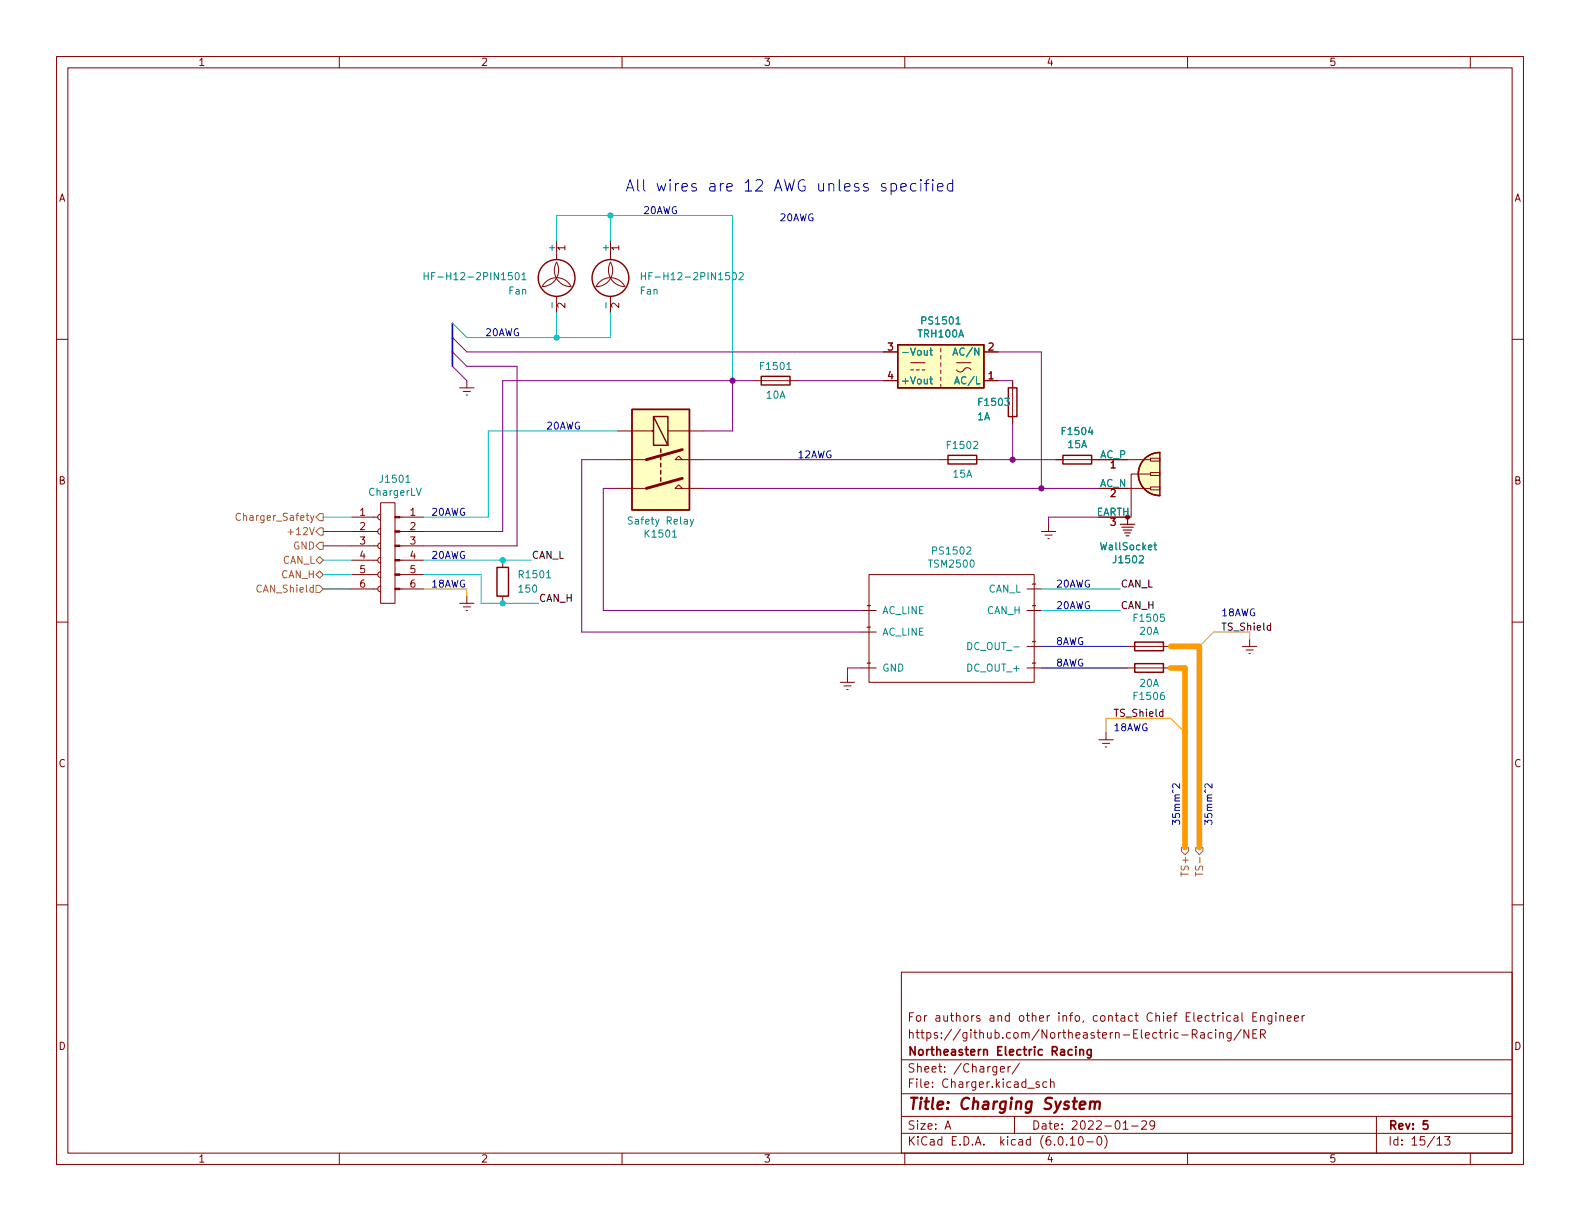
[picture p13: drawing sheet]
<svg xmlns="http://www.w3.org/2000/svg" width="279mm" height="216mm" viewBox="0 0 279 216" stroke-linecap="round" stroke-linejoin="round" font-family="sans-serif">
<defs><g id="words">
<text font-size="2.8" fill="#0000c2" x="110.5" y="33.9">All wires are 12 AWG unless specified</text>
<text font-size="2.8" fill="#840000" x="160.4" y="196.2">Title: Charging System</text>
<g font-size="2.1" fill="#840000">
<text x="160.4" y="183.6">https://github.com/Northeastern-Electric-Racing/NER</text>
<text x="160.4" y="180.6">For authors and other info, contact Chief Electrical Engineer</text>
<text x="160.4" y="189.7">Sheet: /Charger/</text>
<text x="160.4" y="186.7">Northeastern Electric Racing</text>
<text x="160.4" y="192.4">File: Charger.kicad_sch</text>
<text x="160.4" y="202.5">KiCad E.D.A. kicad (6.0.10-0)</text>
<text x="160.4" y="199.7">Size: A</text>
<text x="182.4" y="199.7">Date: 2022-01-29</text>
<text x="245.4" y="199.7">Rev: 5</text>
<text x="245.4" y="202.5">Id: 15/13</text>
</g>
<g font-size="1.8" fill="#840000">
<text x="35" y="11.6">1</text>
<text x="85" y="11.6">2</text>
<text x="135" y="11.6">3</text>
<text x="185" y="11.6">4</text>
<text x="235" y="11.6">5</text>
<text x="10.3" y="35.6">A</text>
<text x="267.7" y="35.6">A</text>
<text x="99.9" y="44.3" transform="rotate(-90 99.9 44.3)">1</text>
<text x="109.5" y="44.3" transform="rotate(-90 109.5 44.3)">1</text>
<text x="99.9" y="54.5" transform="rotate(-90 99.9 54.5)">2</text>
<text x="109.5" y="54.5" transform="rotate(-90 109.5 54.5)">2</text>
<text x="157" y="62">3</text>
<text x="174.8" y="62">2</text>
<text x="157" y="67.1">4</text>
<text x="174.8" y="67.1">1</text>
<text x="196.4" y="82.8">1</text>
<text x="10.3" y="85.7">B</text>
<text x="196.4" y="87.9">2</text>
<text x="267.7" y="85.7">B</text>
<text x="63.6" y="91.2">1</text>
<text x="63.6" y="93.7">2</text>
<text x="72.5" y="91.2">1</text>
<text x="72.5" y="93.7">2</text>
<text x="196.4" y="93">3</text>
<text x="63.6" y="96.3">3</text>
<text x="63.6" y="98.8">4</text>
<text x="63.6" y="101.3">5</text>
<text x="72.5" y="96.3">3</text>
<text x="72.5" y="98.8">4</text>
<text x="72.5" y="101.3">5</text>
<text x="63.6" y="103.9">6</text>
<text x="72.5" y="103.9">6</text>
<text x="153.7" y="107.7">~</text>
<text x="182.9" y="107.7">~</text>
<text x="182.9" y="103.9">~</text>
<text x="153.7" y="111.5">~</text>
<text x="153.7" y="117.9">~</text>
<text x="182.9" y="117.9">~</text>
<text x="182.9" y="114">~</text>
<text x="10.3" y="135.6">C</text>
<text x="267.7" y="135.6">C</text>
<text x="10.3" y="185.7">D</text>
<text x="267.7" y="185.7">D</text>
<text x="35" y="205.6">1</text>
<text x="85" y="205.6">2</text>
<text x="135" y="205.6">3</text>
<text x="185" y="205.6">4</text>
<text x="235" y="205.6">5</text>
</g>
<g font-size="1.8" fill="#008484">
<text x="98.2" y="44.3" transform="rotate(-90 98.2 44.3)">+</text>
<text x="107.7" y="44.3" transform="rotate(-90 107.7 44.3)">+</text>
<text x="76.7" y="49.5">HF-H12-2PIN1501</text>
<text x="90" y="52.1">Fan</text>
<text x="113.2" y="52.1">Fan</text>
<text x="115.1" y="49.5">HF-H12-2PIN1502</text>
<text x="98.2" y="54.3" transform="rotate(-90 98.2 54.3)">-</text>
<text x="107.7" y="54.3" transform="rotate(-90 107.7 54.3)">-</text>
<text x="162.4" y="59.7">TRH100A</text>
<text x="163.2" y="57.4">PS1501</text>
<text x="134.7" y="65.4">F1501</text>
<text x="159.3" y="62.9">-Vout</text>
<text x="169.2" y="62.9">AC/N</text>
<text x="135.5" y="70.5">10A</text>
<text x="159.3" y="67.9">+Vout</text>
<text x="169.4" y="67.9">AC/L</text>
<text x="173.3" y="71.8">F1503</text>
<text x="172.8" y="74.3">1A</text>
<text x="188" y="76.9">F1504</text>
<text x="167.7" y="79.4">F1502</text>
<text x="188.9" y="79.2">15A</text>
<text x="194.5" y="81">AC_P</text>
<text x="65.3" y="87.7">ChargerLV</text>
<text x="67.4" y="85.3">J1501</text>
<text x="168.6" y="84.5">15A</text>
<text x="194.4" y="86.1">AC_N</text>
<text x="111.6" y="92.7">Safety Relay</text>
<text x="114.2" y="95">K1501</text>
<text x="193.8" y="91.2">EARTH</text>
<text x="164.4" y="100.4">TSM2500</text>
<text x="165.1" y="98">PS1502</text>
<text x="194.8" y="97.3">WallSocket</text>
<text x="197.1" y="99.6">J1502</text>
<text x="91.9" y="104.8">150</text>
<text x="92" y="102.2">R1501</text>
<text x="174.7" y="104.8">CAN_L</text>
<text x="156" y="108.6">AC_LINE</text>
<text x="156" y="112.4">AC_LINE</text>
<text x="174.5" y="108.6">CAN_H</text>
<text x="200.7" y="109.9">F1505</text>
<text x="201.6" y="112.2">20A</text>
<text x="156" y="118.7">GND</text>
<text x="171.3" y="118.7">DC_OUT_+</text>
<text x="171.7" y="114.9">DC_OUT_-</text>
<text x="200.7" y="123.7">F1506</text>
<text x="201.6" y="121.4">20A</text>
</g>
<g font-size="1.8" fill="#848400">
<text x="42.7" y="92.1">Charger_Safety</text>
<text x="51.6" y="94.6">+12V</text>
<text x="49.9" y="99.7">CAN_L</text>
<text x="51.8" y="97.2">GND</text>
<text x="45.7" y="104.8">CAN_Shield</text>
<text x="49.7" y="102.2">CAN_H</text>
<text x="210.2" y="154.5" transform="rotate(-90 210.2 154.5)">TS+</text>
<text x="212.7" y="154.1" transform="rotate(-90 212.7 154.1)">TS-</text>
</g>
<g font-size="1.8">
<text x="94" y="98.8">CAN_L</text>
<text x="95.2" y="106.4">CAN_H</text>
<text x="198.1" y="103.9">CAN_L</text>
<text x="198.1" y="107.7">CAN_H</text>
<text x="215.9" y="111.5">TS_Shield</text>
<text x="196.8" y="126.7">TS_Shield</text>
</g>
<g font-size="1.7" fill="#0000c2">
<text x="113.7" y="37.8">20AWG</text>
<text x="137.8" y="39.1">20AWG</text>
<text x="85.7" y="59.4">20AWG</text>
<text x="96.5" y="75.9">20AWG</text>
<text x="141" y="81">12AWG</text>
<text x="76.2" y="91.2">20AWG</text>
<text x="76.2" y="98.8">20AWG</text>
<text x="76.2" y="103.9">18AWG</text>
<text x="186.7" y="107.7">20AWG</text>
<text x="186.7" y="103.9">20AWG</text>
<text x="215.9" y="109">18AWG</text>
<text x="186.7" y="117.9">8AWG</text>
<text x="186.7" y="114">8AWG</text>
<text x="196.8" y="129.3">18AWG</text>
<text x="208.7" y="146" transform="rotate(-90 208.7 146)">35mm^2</text>
<text x="214.4" y="146" transform="rotate(-90 214.4 146)">35mm^2</text>
</g>
</g></defs>
<g fill="none" stroke="#840000" stroke-width=".18">
<path d="M10 10h259.4v195.9h-259.4zM12 12h255.4v191.9h-255.4zM60 10v2M110 10v2M160 10v2M210 10v2M260 10v2M10 60h2M98.4 46.4a2.92 2.92 0 0 1-2.5 4.3 2.84 2.84 0 0 1 2.5-1.6 2.84 2.84 0 0 1 2.6 1.6 2.87 2.87 0 0 1-2.6-4.3zM98.4 42.5v3.4M98.4 52.4v2.8M107.9 42.5v3.4"/>
<path d="M107.9 52.4v2.8M108 46.4a2.87 2.87 0 0 1-2.6 4.3 2.84 2.84 0 0 1 2.6-1.6 2.84 2.84 0 0 1 2.5 1.6 2.92 2.92 0 0 1-2.5-4.3zM267.4 60h2M81.3 68.6h2.5M81.9 69.2h1.3M82.4 69.9h.3M82.5 67.3v1.3M109.2 76.2h6.4h-.3M118.1 76.2h6.4M133.3 67.3h7.7M156.2 67.3h2.5M156.2 62.2h2.5"/>
<path d="M161 64.1h2.6M161 65.4h.5M162.1 65.4h.5M163.1 65.4h.5M166.4 61.6v.6M166.4 62.9v.6M166.4 64.1v.7M166.4 65.4v.6M166.4 66.7v.6M166.4 67.9v.7M169.2 65.4a.82 .82 0 0 0 .8 .4 .82 .82 0 0 0 .6-.6 .72 .72 0 0 1 1.1 .2M169.2 64.1h2.5"/>
<path d="M174 67.3h2.5M174 62.2h2.5M179.1 67.3v7.6M62.2 91.4h4.6M62.2 94h4.6M62.2 99.1h4.6M62.2 96.5h4.6M67.3 98.6l-.3 .1-.2 .4 .2 .3 .3 .2M67.3 96l-.3 .2-.2 .3 .2 .4 .3 .1M67.3 93.5l-.3 .1-.2 .4 .2 .3 .3 .2M67.3 90.9l-.3 .2-.2 .3 .2 .4 .3 .1M67.3 88.9h2.5v17.8h-2.5z"/>
<path d="M70.7 91.4h4.2M70.7 94h4.2M70.7 99.1h4.2M70.7 96.5h4.2M88.9 99.1v1.2M109.2 81.3h5.1M109.2 86.4h5.1M120.6 86.4l-.6-.7-.6 .7h5.1M120.6 81.3l-.6-.7-.6 .7h5.1M166.4 81.3h7.6M184.1 94h2.6M184.8 94.6h1.3"/>
<path d="M185.3 95.3h.2M185.4 92.7v1.3M186.7 81.3h16.8M194.3 86.4h9.2M203.5 86.1h1.6v.5h-1.6zM203.5 83.6h1.6v.5h-1.6zM203.5 81h1.6v.5h-1.6zM203.5 83.8h-3.5v7.6h-5.7M10 110h2M62.2 104.1h4.6M62.2 101.6h4.6M67.3 103.6l-.3 .2-.2 .3 .2 .4 .3 .1"/>
<path d="M67.3 101.1l-.3 .1-.2 .4 .2 .4 .3 .1M67.3 101.6h.1M70.7 104.1h4.2M70.7 101.6h4.2M81.3 106.7h2.5M81.9 107.3h1.3M82.4 108h.3M82.5 105.4v1.3M88.9 105.4v1.3M149.9 119.4v1.3M152.4 108h2.5M152.4 111.8h2.5"/>
<path d="M152.4 118.1h2.5M153.7 101.6h29.2v19.1h-29.2zM181.6 108h2.5M181.6 104.1h2.5M181.6 118.1h2.5M181.6 114.3h2.5M199.4 118.1h7.6M199.4 114.3h7.6M219.7 114.3h2.5M220.3 114.9h1.3M220.9 115.6h.2M221 113v1.3"/>
<path d="M267.4 110h2M148.6 120.7h2.5M149.2 121.3h1.3M149.7 121.9h.3M194.3 130.8h2.5M194.9 131.4h1.3M195.5 132.1h.2M195.6 129.5v1.3M10 160h2M267.4 160h2M159.4 171.9h108v32h-108zM217.6 179.6h-.4l-.3 .3v.4l.1 .2h.6"/>
<path d="M218.3 179.6h.5l.1 1M218.9 179.9l-.5 .1a.29 .29 0 0 0-.2 .3 .29 .29 0 0 0 .2 .3l.5-.1M219.6 179.1v1.3l.2 .2M221.5 179.8h.5M222.3 179.1h-.8v1.5h.8M222.9 179.7l.2-.1h.4v1M222.9 179.6v1M224.9 179.6v1.2l-.3 .3-.3-.1M224.9 179.6h-.4l-.3 .3v.4l.1 .2h.6M225.6 179.1v.1M225.6 179.6v1M226.3 179.7l.2-.1h.4l.1 1"/>
<path d="M226.3 179.6v1M230.3 179.6v1M230.7 179.6h-.3l-.1 .3M159.4 197.4h108M159.4 193.4h108M159.4 187.4h108M167.1 199.7l.5-1.5 .5 1.5M167.3 199.2h.7M176.9 189.1l.7-.2-.1-.2-.4-.1-.2 .2 .1 .7h.5M178.3 188.6v1M178.7 188.6l-.3 .1-.1 .2M179.4 197.4v3"/>
<path d="M180.3 188l-1.3 1.9M183.8 191.4l-.4-.1-.2 .2 .1 .2 .5 .2v.3h-.6M185.1 191.4l-.4-.1-.3 .3v.4l.1 .2h.6M185.8 191.4l.2-.1 .3 .1 .1 .9M185.8 190.8v1.5M198.6 199.7h.9M200.1 199.1h1.2M201.9 198.3l.6-.1 .2 .1 .1 .3-1 1.1h1M204.2 198.8l-.3 .3-.4-.1-.2-.2 .2-.6h.4l.2 .1a.99 .99 0 0 1-.3 1.4h-.3M209 183h1.1M210.8 182.9l.7-.1 .2-.2-.1-.4-.2-.1h-.6v1.5M211.2 182.9l.5 .7"/>
<path d="M212.3 182.6h.6l.1 1M213 182.9l-.5 .1a.29 .29 0 0 0-.2 .3 .29 .29 0 0 0 .2 .3l.5-.1M214.3 182.6h-.4l-.3 .3v.4l.2 .2h.5M215 182.1v.1M215 182.6v1M215.7 182.7l.2-.1h.4v1M215.7 182.6v1M217.7 182.6v1.2l-.3 .3-.4-.1M217.7 182.6h-.4l-.3 .3v.4l.1 .2h.6M219.5 182l-1.3 1.9M220.8 182.1v1.5l-.8-1.5v1.5M221.5 182.8h.5"/>
<path d="M222.3 182.1h-.8v1.5h.8M222.9 182.9l.7-.1 .2-.2-.1-.4-.2-.1h-.6v1.5M223.3 182.9l.5 .7M227.6 180.1l.7-.2v-.3h-.5l-.2 .2 .1 .7h.6M228.9 180.1l.7-.2-.1-.3h-.4l-.2 .2 .1 .7h.5M243.4 197.4v6.5M60 203.9v2M110 203.9v2M159.4 200.4h108M160 203.9v2M189.3 201.4l.4-.4v1.5M189.3 202.5h.8"/>
<path d="M190.9 201h.1a.81 .81 0 0 1 .6 .6 .81 .81 0 0 1-.3 .8l-.1 .1a.81 .81 0 0 1-.6-.6 .81 .81 0 0 1 .3-.9zM192.2 201.9h1.1M194.2 201h.1a.81 .81 0 0 1 .6 .6 .81 .81 0 0 1-.3 .8l-.1 .1a.81 .81 0 0 1-.6-.6 .81 .81 0 0 1 .3-.9zM195.3 200.8a1.72 1.72 0 0 1 0 2.2M210 203.9v2M254.1 201.4l.4-.4v1.5M254.1 202.5h.9M255.5 201h.9l-.5 .5 .4 .2v.6l-.2 .2h-.4l-.2-.2M260 203.9v2"/>
</g>
<path d="M190.2 185.1v.1M190.2 185.6v1M191 185.7l.2-.1 .3 .1 .1 .9M191 185.6v1M193 185.6v1.2l-.3 .3-.4-.1M193 185.7l-.5-.1-.3 .3v.4l.2 .2h.6M252.5 198.2h-.8v.7l.2-.2 .5 .1 .1 .2v.5l-.3 .2-.5-.2" fill="none" stroke="#840000" stroke-width=".3"/>
<path d="M190.9 195.4l1-.2v-.3l-.2-.1-.6 .1-.2 .9 .2 .3 .6-.1M192.8 195a.49 .49 0 0 1 .9 .1l-.2 1M192.8 194.8l-.1 1.3M193.7 195.1a.5 .5 0 0 1 .7-.2v1.2" fill="none" stroke="#840000" stroke-width=".4"/>
<g fill="none" stroke="#008484" stroke-width=".18">
<path d="M75 48.2v1.3M75 48.8h.7M75.7 48.2v1.3M91.3 48.3l.1-.1a.68 .68 0 0 1 .4 .6 .68 .68 0 0 1-.4 .7 .84 .84 0 0 1-.1-1.2zM92.3 48.6l.4-.4v1.3M92.3 49.5h.7M113.4 48.8h.7M113.4 48.2v1.3M114.1 48.2v1.3M130.7 48.3l.5-.1 .2 .4-.8 .9h.8M164.4 62h.5M164.4 67h.5"/>
<path d="M164.6 61.5v1.1l.3 .2M164.6 66.6v1.1l.3 .2M168.5 62.8l.4-1.3 .5 1.3M71.8 85.3h.7M73.6 86.3l.5 1.3 .4-1.3M118.9 95h.8M122 91.8l.3 .9M122.6 91.8l-.4 1.2-.2 .1M204 96.4h.5M204.2 96v1l.3 .2M171.1 113.6a.64 .64 0 0 1 .8 .6 .64 .64 0 0 1-.8 .7z"/>
</g>
<g fill="none" stroke="#840000" stroke-width=".25">
<path d="M111.8 72.4h10.1v17.8h-10.1zM115.6 73.7h2.5v5h-2.5zM115.6 73.7l2.5 5M116.8 79.4v.6M134.6 66.5h5.1v1.6h-5.1zM158.7 61h15.3v7.6h-15.3zM178.3 68.6h1.5v5.1h-1.5zM116.8 80.6v.7M116.8 81.9v.7M116.8 83.2v.6M116.8 84.5v.6M167.6 80.5h5.1v1.5h-5.1z"/>
<path d="M188 80.5h5v1.5h-5zM202.4 81.1a3.8 3.8 0 0 1 2.7-1.1v7.6a3.8 3.8 0 0 1-3.5-2.3 3.8 3.8 0 0 1 .8-4.2zM87.9 100.3h2v5.1h-2zM200.7 113.5h5v1.6h-5zM200.7 117.3h5v1.6h-5z"/>
<circle cx="98.4" cy="49.1" r="3.3"/>
<circle cx="107.9" cy="49.1" r="3.3"/>
</g>
<g fill="#ffffc2" stroke="#ffffc2" stroke-width=".18">
<path d="M158.7 61h15.3v7.6h-15.3z"/>
<path d="M202.4 81.1a3.8 3.8 0 0 1 2.7-1.1v7.6a3.8 3.8 0 0 1-3.5-2.3 3.8 3.8 0 0 1 .8-4.2z"/>
<path d="M111.8 72.4h10.1v17.8h-10.1z"/>
</g>
<path d="M198.1 92.7h2.6M198.4 93.2h2M198.6 93.7h1.6M198.9 94.2h1M199.1 94.7h.5M199.4 91.4v1.3" fill="none" stroke="#840000" stroke-width=".2"/>
<path d="M120.6 79.5l-6.3 1.8M120.6 84.6l-6.3 1.8" fill="none" stroke="#840000" stroke-width=".51"/>
<g fill="#840000" stroke="#840000" stroke-width=".18">
<path d="M69.8 104h.9v.3h-.9z"/>
<path d="M69.8 101.5h.9v.2h-.9z"/>
<path d="M69.8 98.9h.9v.3h-.9z"/>
<path d="M69.8 96.4h.9v.2h-.9z"/>
<path d="M69.8 93.9h.9v.2h-.9z"/>
<path d="M69.8 91.3h.9v.3h-.9z"/>
</g>
<path d="M42.5 90.9a.6 .6 0 0 0-.8 .4 .6 .6 0 0 0 .6 .7l.2-.1M50.9 94.1h1M55.9 99.1l.6-.7 .6 .7-.6 .6zM56.5 90.8h.6v1.3h-.6l-.6-.7zM56.5 93.3h.6v1.3h-.6l-.6-.6zM56.5 95.9h.6v1.3h-.6l-.6-.7zM55.9 101.6l.6-.6 .6 .6-.6 .6zM55.9 103.5h.6l.6 .6-.6 .7h-.6zM208.9 149.9h1.3v.6l-.7 .6-.6-.6zM211.4 154.2v.7M211.5 149.9h1.2v.6l-.6 .6-.6-.6z" fill="none" stroke="#848400" stroke-width=".18"/>
<path d="M224.7 110.7l-.4-.1-.2 .2 .1 .6h.5M224.7 110.2v1.2M205.6 125.9l-.3-.1-.3 .3 .2 .5h.4M205.6 125.4v1.3" fill="none" stroke="#000" stroke-width=".18"/>
<g fill="none" stroke="#0000c2" stroke-width=".18">
<path d="M157.6 32.5l.6-.1 .3 .4v.6l-.2 .3-.1 .1-.6-.1M159.3 33.1l1-.2-.1-.4-.6-.1-.3 .3 .1 1 .2 .1 .6-.1M162 32.5l-.6-.1-.4 .4v.6l.2 .3 .2 .1 .6-.1M162.8 31.8l-.1 .1 .1 .1 .1-.1-.1-.1v.2M162.8 32.4v1.4M163.5 32.4h.8M164.3 31.8l-.4 .1-.1 .2v1.7M164.9 31.8l-.1 .1 .1 .1 .1-.1-.1-.1v.2M164.9 32.4v1.4M165.8 33.1l1-.2-.1-.4-.6-.1-.3 .3 .1 1 .2 .1 .6-.1M168.5 32.5l-.6-.1-.4 .4v.6l.2 .3 .2 .1 .6-.1M168.5 31.8v2"/>
<path d="M208.6 138.6v.8l-.9-.8-.4 .2 .2 .5M214.3 138.6v.8l-.9-.8-.3 .2 .1 .5"/>
</g>
<path d="M80 57.2v7.6" fill="none" stroke="#000084" stroke-width=".3"/>
<g fill="none" stroke="#840084" stroke-width=".18">
<path d="M80 59.7l2.5 2.5h73.7M80 62.2l2.5 2.6h8.9v31.7h-16.5M80 64.8l2.5 2.5M129.5 67.3v8.9h-5M133.3 67.3h-44.4v26.7h-14M141 67.3h15.2M176.5 67.3h2.6M176.5 62.2h7.6v24.2M179.1 74.9v6.4M57.1 96.5h5.1M57.1 94h5.1M109.2 81.3h-6.3v30.5h49.5"/>
<path d="M109.2 86.4h-2.5v21.6h45.7M124.5 81.3h41.9M124.5 86.4h69.8M174 81.3h12.7M194.3 91.4h-8.9v1.3M152.4 118.1h-2.5v1.3"/>
</g>
<path d="M184.1 118.1h15.3M184.1 114.3h15.3" fill="none" stroke="#00f" stroke-width=".18"/>
<path d="M107.9 38.1v4.4M98.4 42.5v-4.4h31.1v29.2M98.4 55.2v4.5M107.9 55.2v4.5h-25.4l-2.5-2.5M109.2 76.2h-22.8v15.2h-11.5M57.1 91.4h5.1M57.1 99.1h5.1M74.9 99.1h19.1M57.1 101.6h5.1M74.9 101.6h10.2v5.1h10.1M184.1 104.1h14M184.1 108h14" fill="none" stroke="#00c2c2" stroke-width=".18"/>
<path d="M207 118.1h2.5v31.8M207 114.3h5.1v35.6" fill="none" stroke="#f90" stroke-width="1"/>
<path d="M74.9 104.1h7.6v1.3M221 113v-1.2h-6.4l-2.5 2.5M195.6 129.5v-2.5h11.4l2.5 2.5" fill="none" stroke="#c2c200" stroke-width=".18"/>
<path d="M57.1 104.1h5.1" fill="none" stroke="#008400" stroke-width=".18"/>
<g fill="#00c2c2" stroke="#00c2c2" stroke-width=".18">
<circle cx="98.4" cy="59.7" r=".46"/>
<circle cx="107.9" cy="38.1" r=".46"/>
<circle cx="88.9" cy="106.7" r=".46"/>
<circle cx="88.9" cy="99.1" r=".46"/>
</g>
<g fill="#840084" stroke="#840084" stroke-width=".18">
<circle cx="129.5" cy="67.3" r=".46"/>
<circle cx="184.1" cy="86.4" r=".46"/>
<circle cx="179.1" cy="81.3" r=".46"/>
</g>
<use href="#words"/>
</svg>
